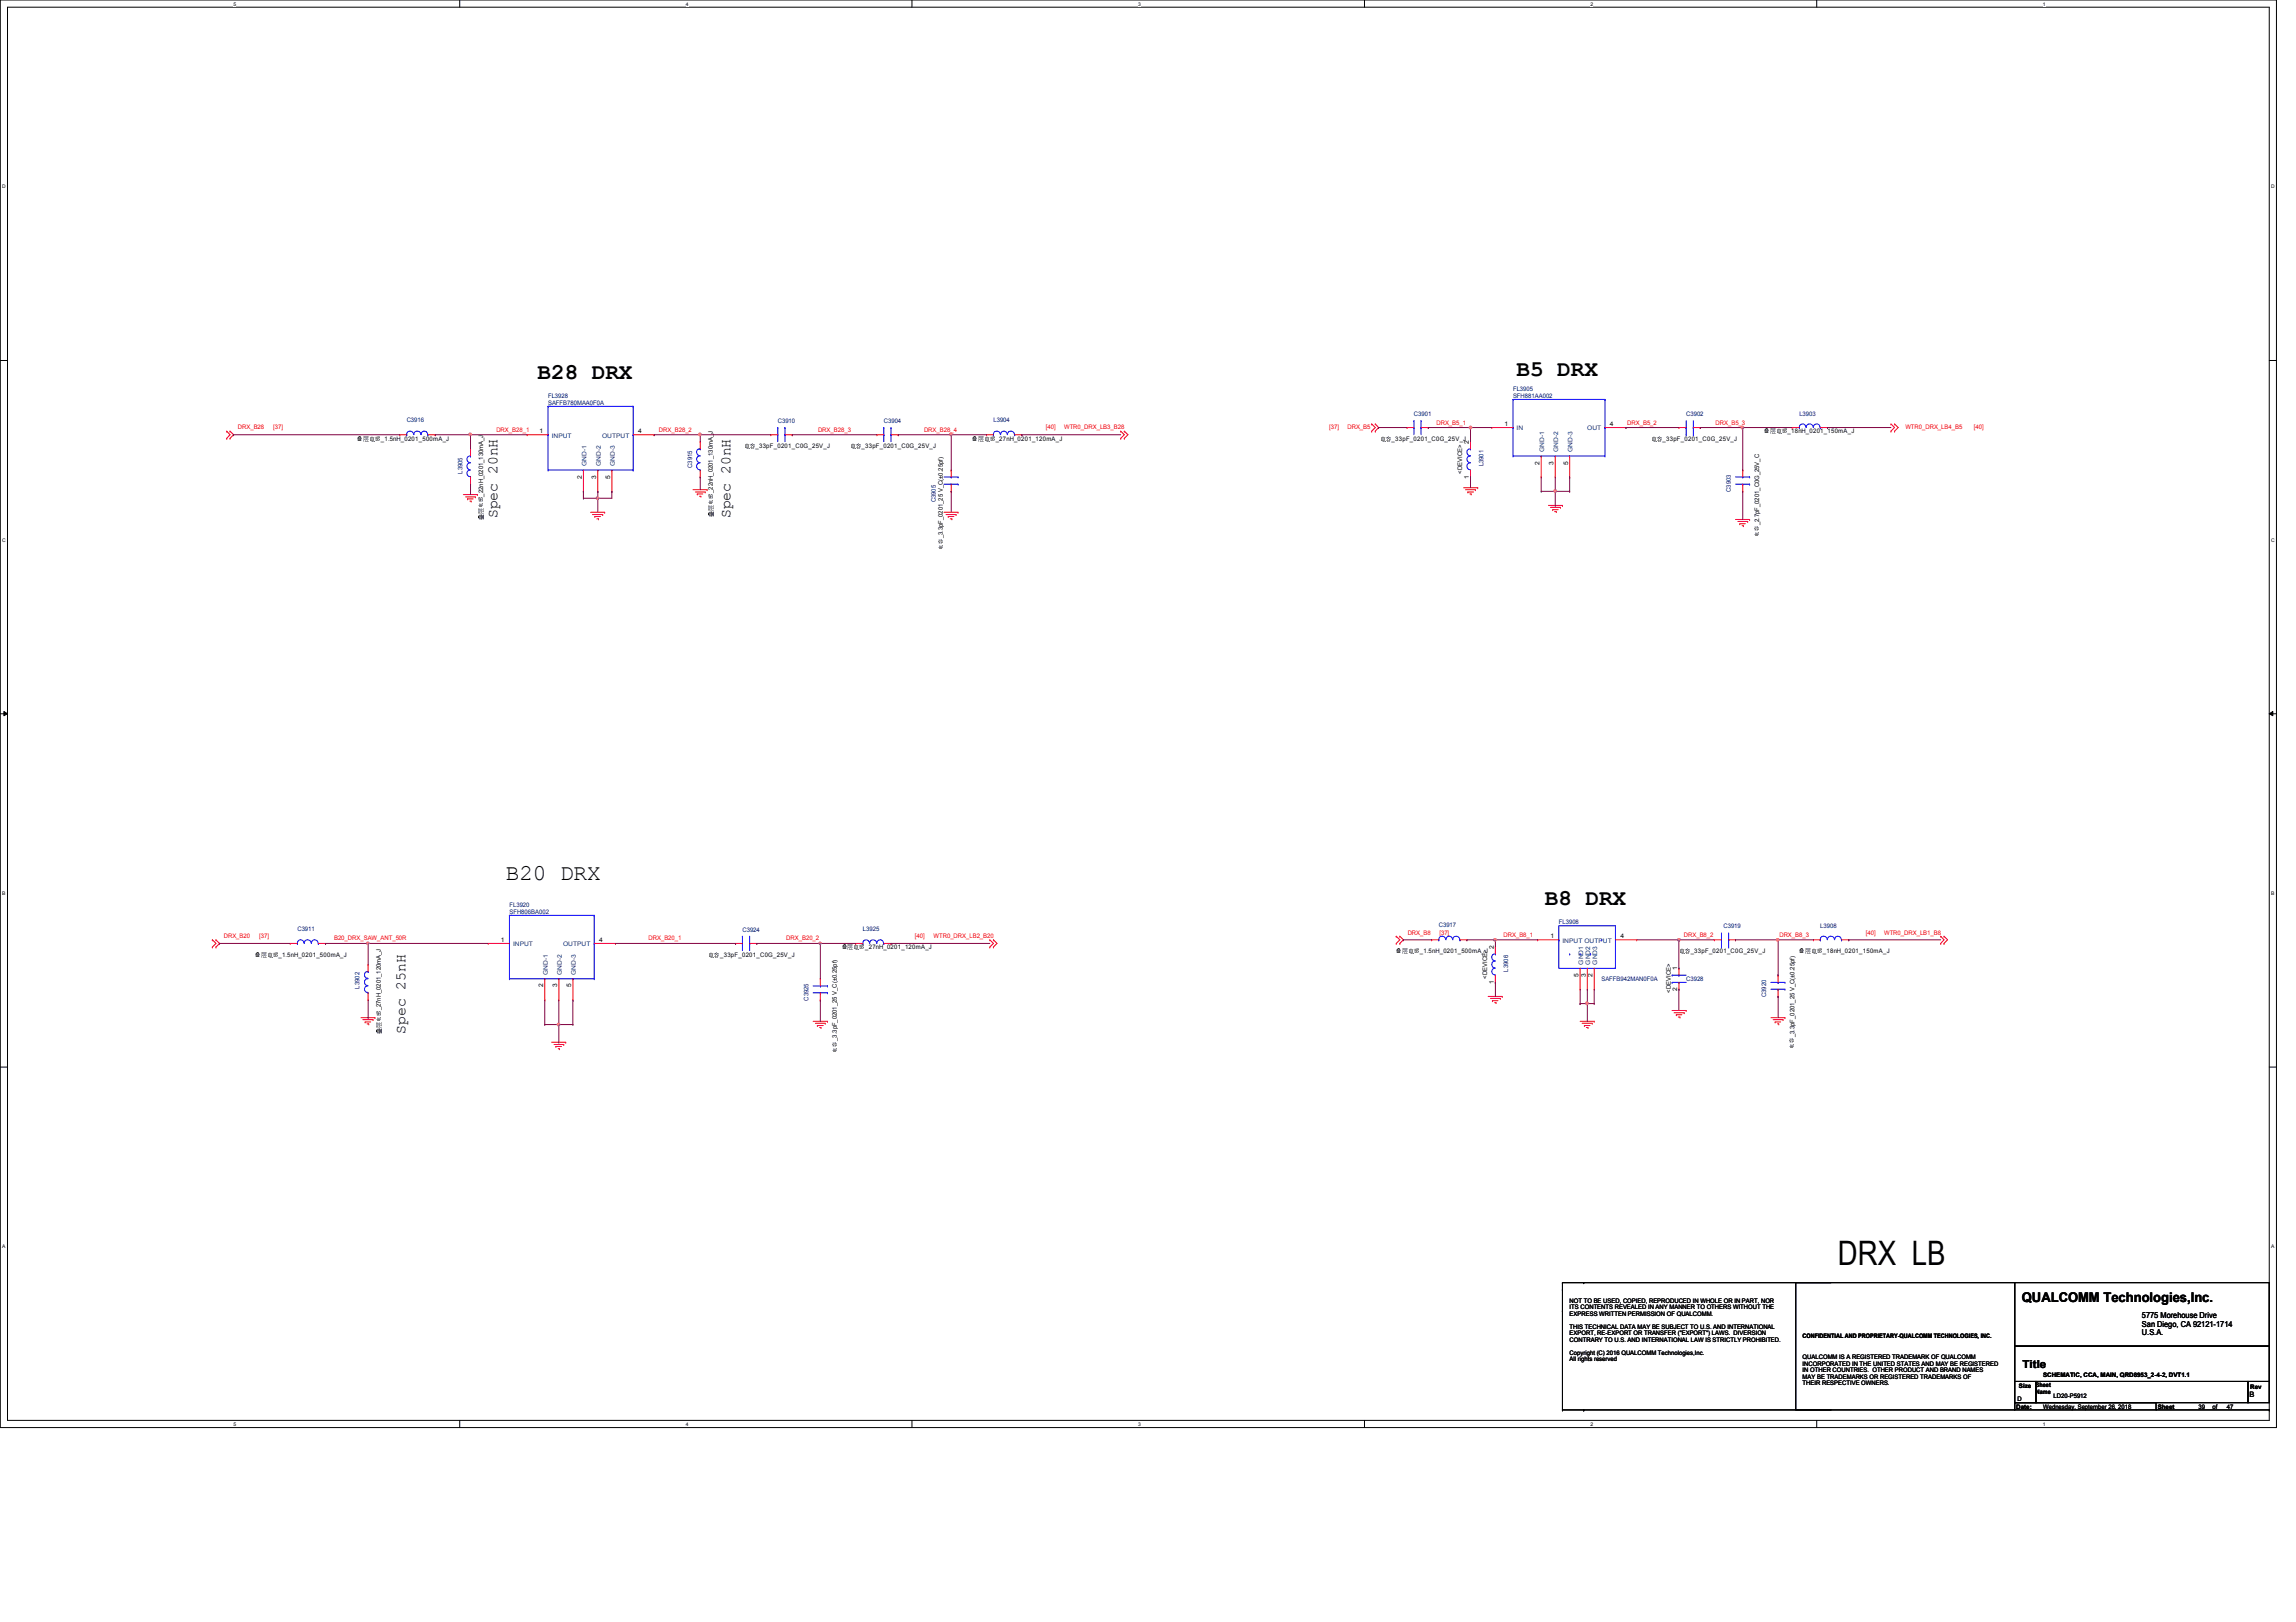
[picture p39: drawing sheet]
<svg xmlns="http://www.w3.org/2000/svg" width="297mm" height="210mm" viewBox="0 0 297 210" stroke-linecap="round" stroke-linejoin="round" font-family="sans-serif">
<defs><g id="words">
<text font-size="4.4" x="237.8" y="163.7">DRX LB</text>
<g font-size="2.9">
<text x="69.6" y="49.1">B28 DRX</text>
<text x="196.2" y="48.6">B5 DRX</text>
<text x="65.4" y="113.9">B20 DRX</text>
<text x="199.9" y="117.2">B8 DRX</text>
</g>
<g font-size="1.9">
<text x="64.3" y="67.1" transform="rotate(-90 64.3 67.1)">Spec 20nH</text>
<text x="94.5" y="67.1" transform="rotate(-90 94.5 67.1)">Spec 20nH</text>
<text x="52.4" y="133.8" transform="rotate(-90 52.4 133.8)">Spec 25nH</text>
</g>
<text font-size="1.7" x="261.6" y="168.5">QUALCOMM Technologies,Inc.</text>
<text font-size="1.4" x="261.7" y="177">Title</text>
<g font-size="1.1">
<text x="277.1" y="170.6">5775 Morehouse Drive</text>
<text x="277.1" y="171.7">San Diego, CA 92121-1714</text>
<text x="277.1" y="172.8">U.S.A.</text>
</g>
<text font-size="1" x="291" y="180.8">B</text>
<g font-size=".8" fill="#000080">
<text x="70.9" y="51.5">FL3928</text>
<text x="70.9" y="52.5">SAFFB780MAA0F0A</text>
<text x="182.9" y="53.8">C3901</text>
<text x="195.7" y="50.6">FL3905</text>
<text x="195.7" y="51.5">SFH881AA002</text>
<text x="218.1" y="53.8">C3902</text>
<text x="232.8" y="53.8">L3903</text>
<text x="52.6" y="54.7">C3916</text>
<text x="100.6" y="54.7">C3910</text>
<text x="114.3" y="54.7">C3904</text>
<text x="128.5" y="54.7">L3904</text>
<text x="59.8" y="61.3" transform="rotate(-90 59.8 61.3)">L3905</text>
<text x="89.5" y="60.5" transform="rotate(-90 89.5 60.5)">C3915</text>
<text x="121.1" y="65" transform="rotate(-90 121.1 65)">C3905</text>
<text x="191.9" y="60.4" transform="rotate(-90 191.9 60.4)">L3901</text>
<text x="223.9" y="63.7" transform="rotate(-90 223.9 63.7)">C3903</text>
<text x="65.9" y="117.3">FL3920</text>
<text x="65.9" y="118.3">SFH806BA002</text>
<text x="201.7" y="119.6">FL3908</text>
<text x="38.5" y="120.5">C3911</text>
<text x="96.1" y="120.6">C3924</text>
<text x="111.6" y="120.5">L3925</text>
<text x="186.1" y="120">C3917</text>
<text x="195.1" y="125.7" transform="rotate(-90 195.1 125.7)">L3906</text>
<text x="223" y="120.1">C3919</text>
<text x="235.5" y="120.1">L3908</text>
<text x="46.5" y="127.9" transform="rotate(-90 46.5 127.9)">L3902</text>
<text x="104.6" y="129.5" transform="rotate(-90 104.6 129.5)">C3925</text>
<text x="207.2" y="127">SAFFB942MAN0F0A</text>
<text x="218.1" y="127">C3928</text>
<text x="228.5" y="129" transform="rotate(-90 228.5 129)">C3920</text>
</g>
<g font-size=".8" fill="#f00">
<text x="30.8" y="55.5">DRX_B28</text>
<text x="35.3" y="55.5">[37]</text>
<text x="64.2" y="55.9">DRX_B28_1</text>
<text x="85.3" y="55.9">DRX_B28_2</text>
<text x="105.8" y="55.9">DRX_B28_3</text>
<text x="119.5" y="55.9">DRX_B28_4</text>
<text x="135.3" y="55.5">[40]</text>
<text x="137.7" y="55.5">WTR0_DRX_LB3_B28</text>
<text x="172" y="55.5">[37]</text>
<text x="174.3" y="55.5">DRX_B5</text>
<text x="185.8" y="54.9">DRX_B5_1</text>
<text x="210.5" y="54.9">DRX_B5_2</text>
<text x="222" y="54.9">DRX_B5_3</text>
<text x="246.5" y="55.5">WTR0_DRX_LB4_B5</text>
<text x="255.4" y="55.5">[40]</text>
<text x="29" y="121.4">DRX_B20</text>
<text x="33.5" y="121.4">[37]</text>
<text x="43.2" y="121.7">B20_DRX_SAW_ANT_50R</text>
<text x="83.9" y="121.7">DRX_B20_1</text>
<text x="101.7" y="121.7">DRX_B20_2</text>
<text x="118.4" y="121.4">[40]</text>
<text x="120.8" y="121.4">WTR0_DRX_LB2_B20</text>
<text x="182.1" y="120.9">DRX_B8</text>
<text x="186.2" y="120.9">[37]</text>
<text x="194.5" y="121.2">DRX_B8_1</text>
<text x="217.8" y="121.2">DRX_B8_2</text>
<text x="230.2" y="121.2">DRX_B8_3</text>
<text x="241.4" y="120.9">[40]</text>
<text x="243.8" y="120.9">WTR0_DRX_LB1_B8</text>
</g>
<g font-size=".8">
<text x="46.2" y="57">叠叠叠叠_1.5nH_0201_500mA_J</text>
<text x="69.8" y="56">1</text>
<text x="82.5" y="56">4</text>
<text x="96.2" y="57.9">叠电_33pF_0201_C0G_25V_J</text>
<text x="109.9" y="57.9">叠电_33pF_0201_C0G_25V_J</text>
<text x="125.8" y="57">叠叠叠叠_27nH_0201_120mA_J</text>
<text x="178.5" y="57">叠电_33pF_0201_C0G_25V_J</text>
<text x="190" y="57.4" transform="rotate(-90 190 57.4)">2</text>
<text x="194.6" y="55.1">1</text>
<text x="208.3" y="55.1">4</text>
<text x="213.6" y="57">叠电_33pF_0201_C0G_25V_J</text>
<text x="228.2" y="56.1">叠叠叠叠_18nH_0201_150mA_J</text>
<text x="62.5" y="64.3" transform="rotate(-90 62.5 64.3)">_22nH_0201_130mA_J</text>
<text x="62.5" y="65.8">叠</text>
<text x="62.5" y="65">叠</text>
<text x="75.3" y="61.9" transform="rotate(-90 75.3 61.9)">2</text>
<text x="77.1" y="61.9" transform="rotate(-90 77.1 61.9)">3</text>
<text x="78.9" y="61.9" transform="rotate(-90 78.9 61.9)">5</text>
<text x="92.2" y="63.8" transform="rotate(-90 92.2 63.8)">_22nH_0201_130mA_J</text>
<text x="92.2" y="65.3">叠</text>
<text x="92.2" y="64.6">叠</text>
<text x="189.2" y="61.3" transform="rotate(-90 189.2 61.3)">&lt;DEVICE&gt;</text>
<text x="190" y="61.9" transform="rotate(-90 190 61.9)">1</text>
<text x="199.2" y="60.1" transform="rotate(-90 199.2 60.1)">2</text>
<text x="201" y="60.1" transform="rotate(-90 201 60.1)">3</text>
<text x="202.9" y="60.1" transform="rotate(-90 202.9 60.1)">5</text>
<text x="62.5" y="67.3">叠</text>
<text x="62.5" y="66.5">叠</text>
<text x="92.2" y="66.8">叠</text>
<text x="92.2" y="66.1">叠</text>
<text x="122" y="69.7" transform="rotate(-90 122 69.7)">_3.3pF_0201_25 V_C(±0.25pf)</text>
<text x="122" y="71.2">叠</text>
<text x="122" y="70.4">电</text>
<text x="227.6" y="68" transform="rotate(-90 227.6 68)">_2.7pF_0201_C0G_25V_C</text>
<text x="227.6" y="69.5">叠</text>
<text x="227.6" y="68.7">电</text>
<text x="33" y="123.8">叠叠叠叠_1.5nH_0201_500mA_J</text>
<text x="64.8" y="121.9">1</text>
<text x="77.5" y="121.9">4</text>
<text x="91.6" y="123.8">叠电_33pF_0201_C0G_25V_J</text>
<text x="108.9" y="122.9">叠叠叠叠_27nH_0201_120mA_J</text>
<text x="180.6" y="123.3">叠叠叠叠_1.5nH_0201_500mA_J</text>
<text x="193.2" y="122.8" transform="rotate(-90 193.2 122.8)">2</text>
<text x="200.6" y="121.4">1</text>
<text x="209.6" y="121.4">4</text>
<text x="217" y="125.6" transform="rotate(-90 217 125.6)">1</text>
<text x="217.2" y="123.3">叠电_33pF_0201_C0G_25V_J</text>
<text x="232.8" y="123.3">叠叠叠叠_18nH_0201_150mA_J</text>
<text x="49.3" y="130.8" transform="rotate(-90 49.3 130.8)">_27nH_0201_120mA_J</text>
<text x="49.3" y="131.5">叠</text>
<text x="70.3" y="127.8" transform="rotate(-90 70.3 127.8)">2</text>
<text x="72.1" y="127.8" transform="rotate(-90 72.1 127.8)">3</text>
<text x="73.9" y="127.8" transform="rotate(-90 73.9 127.8)">5</text>
<text x="192.4" y="126.7" transform="rotate(-90 192.4 126.7)">&lt;DEVICE&gt;</text>
<text x="193.2" y="127.3" transform="rotate(-90 193.2 127.3)">1</text>
<text x="204.2" y="126.4" transform="rotate(-90 204.2 126.4)">5</text>
<text x="205.1" y="126.4" transform="rotate(-90 205.1 126.4)">3</text>
<text x="206" y="126.4" transform="rotate(-90 206 126.4)">2</text>
<text x="216.2" y="128.5" transform="rotate(-90 216.2 128.5)">&lt;DEVICE&gt;</text>
<text x="217" y="128.2" transform="rotate(-90 217 128.2)">2</text>
<text x="49.3" y="133.8">叠</text>
<text x="49.3" y="133.1">叠</text>
<text x="49.3" y="132.3">叠</text>
<text x="108.2" y="134.7" transform="rotate(-90 108.2 134.7)">_3.3pF_0201_25 V_C(±0.25pf)</text>
<text x="108.2" y="136.2">叠</text>
<text x="108.2" y="135.5">电</text>
<text x="232.2" y="134.2" transform="rotate(-90 232.2 134.2)">_3.3pF_0201_25 V_C(±0.25pf)</text>
<text x="232.2" y="135.8">叠</text>
<text x="232.2" y="135">电</text>
<text x="203.1" y="168.6">NOT TO BE USED, COPIED, REPRODUCED IN WHOLE OR IN PART, NOR</text>
<text x="203.1" y="169.4">ITS CONTENTS REVEALED IN ANY MANNER TO OTHERS WITHOUT THE</text>
<text x="203.1" y="170.3">EXPRESS WRITTEN PERMISSION OF QUALCOMM.</text>
<text x="203.1" y="172">THIS TECHNICAL DATA MAY BE SUBJECT TO U.S. AND INTERNATIONAL</text>
<text x="203.1" y="172.8">EXPORT, RE-EXPORT OR TRANSFER (&quot;EXPORT&quot;) LAWS. DIVERSION</text>
<text x="203.1" y="173.7">CONTRARY TO U.S. AND INTERNATIONAL LAW IS STRICTLY PROHIBITED.</text>
<text x="233.2" y="173.1">CONFIDENTIAL AND PROPRIETARY-QUALCOMM TECHNOLOGIES, INC.</text>
<text x="203.1" y="175.3">Copyright (C) 2016 QUALCOMM Technologies,Inc.</text>
<text x="203.1" y="176.2">All rights reserved</text>
<text x="233.2" y="175.9">QUALCOMM IS A REGISTERED TRADEMARK OF QUALCOMM</text>
<text x="233.2" y="176.7">INCORPORATED IN THE UNITED STATES AND MAY BE REGISTERED</text>
<text x="233.2" y="177.6">IN OTHER COUNTRIES. OTHER PRODUCT AND BRAND NAMES</text>
<text x="233.2" y="178.4">MAY BE TRADEMARKS OR REGISTERED TRADEMARKS OF</text>
<text x="233.2" y="179.3">THEIR RESPECTIVE OWNERS.</text>
<text x="261.2" y="179.6">Size</text>
<text x="263.4" y="179.5">Sheet</text>
<text x="264.3" y="178.2">SCHEMATIC, CCA, MAIN, QRD8953_2-4-2, DVT1.1</text>
<text x="291.1" y="179.7">Rev</text>
<text x="260.9" y="182.3">Date:</text>
<text x="261" y="181.4">D</text>
<text x="263.4" y="180.4">Name</text>
<text x="264.3" y="182.3">Wednesday, September 26, 2018</text>
<text x="265.7" y="180.9">LD20-P5912</text>
<text x="279.1" y="182.3">Sheet</text>
<text x="284.4" y="182.3">39</text>
<text x="286.3" y="182.3">of</text>
<text x="288.1" y="182.3">47</text>
</g>
<g font-size=".8" fill="#004080">
<text x="71.4" y="56.6">INPUT</text>
<text x="77.9" y="56.6">OUTPUT</text>
<text x="196.2" y="55.7">IN</text>
<text x="199.8" y="58.5" transform="rotate(-90 199.8 58.5)">GND-1</text>
<text x="201.6" y="58.5" transform="rotate(-90 201.6 58.5)">GND-2</text>
<text x="203.5" y="58.5" transform="rotate(-90 203.5 58.5)">GND-3</text>
<text x="205.4" y="55.7">OUT</text>
<text x="75.9" y="60.4" transform="rotate(-90 75.9 60.4)">GND-1</text>
<text x="77.7" y="60.4" transform="rotate(-90 77.7 60.4)">GND-2</text>
<text x="79.5" y="60.4" transform="rotate(-90 79.5 60.4)">GND-3</text>
<text x="66.4" y="122.5">INPUT</text>
<text x="72.9" y="122.5">OUTPUT</text>
<text x="202.1" y="122">INPUT OUTPUT</text>
<text x="204.8" y="124.8" transform="rotate(-90 204.8 124.8)">GND1</text>
<text x="205.7" y="124.8" transform="rotate(-90 205.7 124.8)">GND2</text>
<text x="206.6" y="124.8" transform="rotate(-90 206.6 124.8)">GND3</text>
<text x="70.9" y="126.2" transform="rotate(-90 70.9 126.2)">GND-1</text>
<text x="72.7" y="126.2" transform="rotate(-90 72.7 126.2)">GND-2</text>
<text x="74.5" y="126.2" transform="rotate(-90 74.5 126.2)">GND-3</text>
</g>
<g font-size=".6">
<text x="30.2" y=".7">5</text>
<text x="88.7" y=".7">4</text>
<text x="147.2" y=".7">3</text>
<text x="205.8" y=".7">2</text>
<text x="264.3" y=".7">1</text>
<text x=".3" y="24.4">D</text>
<text x="293.8" y="24.4">D</text>
<text x=".3" y="70.1">C</text>
<text x="293.8" y="70.1">C</text>
<text x=".3" y="115.8">B</text>
<text x="293.8" y="115.8">B</text>
<text x=".3" y="161.5">A</text>
<text x="293.8" y="161.5">A</text>
<text x="30.2" y="184.5">5</text>
<text x="88.7" y="184.5">4</text>
<text x="147.2" y="184.5">3</text>
<text x="205.8" y="184.5">2</text>
<text x="264.3" y="184.5">1</text>
</g>
</g></defs>
<path d="M0 0h294.5v184.7h-294.5zM1 .9h292.6v182.9h-292.6z" fill="none" stroke="#000" stroke-width=".13"/>
<g fill="#fff">
<path d="M30.2 .1h.4v.7h-.4z"/>
<path d="M30.2 183.9h.4v.8h-.4z"/>
</g>
<path d="M59.5 0v.9M59.5 183.8v.9" fill="none" stroke="#000" stroke-width=".13"/>
<g fill="#fff">
<path d="M88.7 .1h.4v.7h-.4z"/>
<path d="M88.7 183.9h.4v.8h-.4z"/>
</g>
<path d="M118 0v.9M118 183.8v.9" fill="none" stroke="#000" stroke-width=".13"/>
<g fill="#fff">
<path d="M147.2 .1h.4v.7h-.4z"/>
<path d="M147.2 183.9h.4v.8h-.4z"/>
</g>
<path d="M176.5 0v.9M176.5 183.8v.9" fill="none" stroke="#000" stroke-width=".13"/>
<g fill="#fff">
<path d="M205.8 .1h.3v.7h-.3z"/>
<path d="M205.8 183.9h.3v.8h-.3z"/>
</g>
<path d="M235 0v.9M235 183.8v.9" fill="none" stroke="#000" stroke-width=".13"/>
<g fill="#fff">
<path d="M264.3 .1h.3v.7h-.3z"/>
<path d="M264.3 183.9h.3v.8h-.3z"/>
<path d="M.3 23.8h.5v.7h-.5z"/>
<path d="M293.8 23.8h.5v.7h-.5z"/>
<path d="M.3 69.5h.5v.7h-.5z"/>
<path d="M293.8 69.5h.5v.7h-.5z"/>
</g>
<path d="M0 46.7h1M293.6 46.7h.9" fill="none" stroke="#000" stroke-width=".13"/>
<g fill="#fff">
<path d="M.3 115.2h.4v.8h-.4z"/>
<path d="M293.8 115.2h.5v.8h-.5z"/>
</g>
<path d="M0 92.4h1M.5 92.1l.5 .3-.5 .2zM293.6 92.4l.4-.3v.5zM293.6 92.4h.9" fill="none" stroke="#000" stroke-width=".13"/>
<path d="M.5 92.1l.5 .3-.5 .2zM293.6 92.4l.4-.3v.5z" fill="#000"/>
<g fill="#fff">
<path d="M.3 161h.4v.7h-.4z"/>
<path d="M293.8 161h.4v.7h-.4z"/>
</g>
<g fill="none" stroke="#000" stroke-width=".13">
<path d="M0 138.1h1M293.6 138.1h.9M202.1 169.6h.1M202.1 166h.1M202.1 166.9h.1M202.1 166h34.8M202.1 166v16.5M204.9 166h.1M232.3 166h28.3v16.5h-28.3zM260.6 166h33v8.2h-33zM260.6 174.2h33v4.6h-33zM260.6 178.8h2.8v2.7h-2.8z"/>
<path d="M263.4 178.8h27.4v2.7h-27.4zM290.8 178.8h2.8v2.7h-2.8zM202.1 182.5h.1M202.1 182.5h34.8M204.9 182.5h.1M260.6 181.5h18.3v1h-18.3zM278.9 182.5h14.7M293.6 182.5h.1"/>
</g>
<g fill="none" stroke="#f00" stroke-width=".13">
<path d="M29.3 56.7h.1M29.3 55.8h.1M29.3 55.8l.5 .5-.5 .4M29.8 55.8h.1M29.8 56.7h.1M29.8 55.8l.4 .5-.4 .4M51.7 56.3h.1M51.7 56.3h.9M55.4 56.3h.9M56.3 56.3h.1M60.9 58.1h.1M60.9 58.1v.9"/>
<path d="M68.2 56.3h.1M68.2 56.3h2.7M81.9 56.3h2.7M84.6 56.3h.1M90.6 57.1h.1M90.6 57.1v1M99.7 56.3h.1M99.7 56.3h.9M101.6 56.3h.9M102.5 56.3h.1M113.4 56.3h.1M113.4 56.3h.9"/>
<path d="M115.3 56.3h.9M116.2 56.3h.1M127.6 56.3h.1M127.6 56.3h.9M131.3 56.3h.9M132.2 56.3h.1M145 56.7h.1M145 55.8h.1M145 55.8l.5 .5-.5 .4M145.5 56.7h.1M145.5 55.8h.1M145.5 55.8l.4 .5-.4 .4"/>
<path d="M177.5 55.8h.1M177.5 54.9h.1M177.5 54.9l.4 .4-.4 .5M177.9 54.9h.1M177.9 55.8h.1M177.9 54.9l.4 .4-.4 .5M182 55.3h.1M182 55.3h.9M183.9 55.3h.9M184.8 55.3h.1M190.2 57.1h.1M190.2 57.1v1"/>
<path d="M193 55.3h.1M193 55.3h2.7M199.4 59v2.7M201.2 59v2.7M203.1 59v2.7M207.6 55.3h2.8M210.4 55.3h.1M217.2 55.3h.1M217.2 55.3h.9M219.1 55.3h.9M220 55.3h.1M231.9 55.3h.1"/>
<path d="M231.9 55.3h.9M235.5 55.3h.9M236.4 55.3h.1M244.6 55.8h.1M244.6 54.9h.1M244.6 54.9l.5 .4-.5 .5M245.1 55.8h.1M245.1 54.9h.1M245.1 54.9l.5 .4-.5 .5M59.9 64h1.9M60.2 64.3h1.3M60.5 64.6h.1"/>
<path d="M60.5 64.6h.7M60.8 64.9h.2M60.9 62.7h.1M60.9 61.7v1M61 64.9h.1M61.5 64.3h.1M61.8 64h.1M75.5 63.6h.1M75.5 60.8v2.8M76.4 66.3h1.8M76.7 66.6h1.3M77 66.8h.1"/>
<path d="M77 66.8h.7M77.2 67.1h.2M77.3 63.6h.1M77.3 60.8v2.8M77.4 67.1h.1M78 66.6h.1M78.2 66.3h.1M79.2 63.6h.1M79.2 60.8v2.8M89.7 63.4h1.8M90 63.7h1.2M90.2 63.9h.1"/>
<path d="M90.2 63.9h.7M90.5 64.2h.2M90.6 61.7h.1M90.6 60.8v.9M90.7 64.2h.1M91.2 63.7h.1M91.5 63.4h.1M122.1 66.3h1.8M122.4 66.6h1.3M122.7 66.8h.1M122.7 66.8h.7M122.9 67.1h.2"/>
<path d="M123.1 63.6h.1M123.1 60.8h.1M123.1 60.8v.9M123.1 62.7v.9M123.1 67.1h.1M123.7 66.6h.1M123.9 66.3h.1M189.4 63.1h1.8M189.6 63.4h1.3M189.9 63.7h.1M189.9 63.7h.7M190.2 63.9h.1"/>
<path d="M190.2 61.7h.1M190.2 60.8v.9M190.3 63.9h.1M190.9 63.4h.1M191.2 63.1h.1M199.4 61.7h.1M200.3 65.4h1.8M200.6 65.7h1.3M200.9 66h.1M200.9 66h.7M201.1 66.2h.2M201.2 61.7h.1"/>
<path d="M201.3 66.2h.1M201.9 65.7h.1M202.1 65.4h.1M203.1 61.7h.1M224.5 67.2h1.9M224.8 67.5h1.3M225.1 67.8h.1M225.1 67.8h.7M225.4 68h.1M225.5 63.6h.1M225.5 60.8h.1M225.5 60.8v.9"/>
<path d="M225.5 62.7v.9M225.5 68h.1M226.1 67.5h.1M226.4 67.2h.1M27.5 122.6h.1M27.5 121.6h.1M27.5 121.6l.4 .5-.4 .5M27.9 121.6h.1M27.9 122.6h.1M27.9 121.6l.5 .5-.5 .5M37.5 122.1h.1M37.5 122.1h1"/>
<path d="M41.2 122.1h.9M42.1 122.1h.1M46.7 131.7h1.8M46.9 132h1.4M47.2 132.2h.1M47.2 132.2h.8M47.5 132.5h.2M47.6 129.4h.1M47.6 124.8h.1M47.6 124.8v.9M47.6 128.5v.9M47.7 132.5h.1"/>
<path d="M48.3 132h.1M48.5 131.7h.1M63.2 122.1h.1M63.2 122.1h2.7M70.5 129.4h.1M70.5 126.7v2.7M71.4 134.9h1.8M71.7 135.2h1.2M71.9 135.4h.1M71.9 135.4h.7M72.2 135.7h.2M72.3 129.4h.1"/>
<path d="M72.3 126.7v2.7M72.4 135.7h.1M72.9 135.2h.1M73.2 134.9h.1M74.1 129.4h.1M74.1 126.7v2.7M76.9 122.1h2.7M79.6 122.1h.1M95.2 122.1h.1M95.2 122.1h.9M97 122.1h.9M97.9 122.1h.1"/>
<path d="M105.2 132.2h1.9M105.5 132.4h1.3M105.7 132.7h.1M105.7 132.7h.8M106 133h.2M106.1 129.4h.1M106.1 126.7h.1M106.1 126.7v.9M106.1 128.5v.9M106.2 133h.1M106.8 132.4h.1M107.1 132.2h.1"/>
<path d="M110.7 122.1h.1M110.7 122.1h.9M114.3 122.1h1M115.3 122.1h.1M128.1 122.6h.1M128.1 121.6h.1M128.1 121.6l.4 .5-.4 .5M128.5 122.6h.1M128.5 121.6h.1M128.5 121.6l.5 .5-.5 .5M180.6 122.1h.1M180.6 121.2h.1"/>
<path d="M180.6 121.2l.5 .4-.5 .5M181.1 121.2h.1M181.1 122.1h.1M181.1 121.2l.5 .4-.5 .5M185.2 121.6h.1M185.2 121.6h.9M188.9 121.6h.9M189.8 121.6h.1M192.5 128.9h1.8M192.8 129.2h1.3M193.1 129.5h.1M193.1 129.5h.7"/>
<path d="M193.4 129.8h.1M193.5 127.1h.1M193.5 122.6h.1M193.5 122.6v.8M193.5 126.2v.9M193.5 129.8h.1M194.1 129.2h.1M194.3 128.9h.1M198.9 121.6h.1M198.9 121.6h2.8M204.4 128h.1M204.4 132.2h1.8"/>
<path d="M204.4 125.3v2.7M204.7 132.4h1.3M205 132.7h.1M205 132.7h.7M205.2 133h.2M205.4 128h.1M205.4 125.3v2.7M205.4 133h.1M206 132.4h.1M206.2 132.2h.1M206.2 128h.1M206.2 125.3v2.7"/>
<path d="M209 121.6h2.7M211.7 121.6h.1M216.3 130.8h1.8M216.6 131.1h1.3M216.9 131.3h.1M216.9 131.3h.7M217.1 131.6h.2M217.2 125.3h.1M217.2 128h.1M217.2 125.3v.9M217.2 127.1v.9M217.3 131.6h.1"/>
<path d="M217.9 131.1h.1M218.1 130.8h.1M221.8 121.6h.1M221.8 121.6h.9M223.6 121.6h.9M224.5 121.6h.1M229.1 131.7h1.8M229.4 132h1.3M229.7 132.2h.1M229.7 132.2h.7M230 132.5h.1M230 128.9h.1"/>
<path d="M230 126.2h.1M230 126.2v.9M230 128v.9M230.1 132.5h.1M230.7 132h.1M230.9 131.7h.1M234.6 121.6h.1M234.6 121.6h.9M238.2 121.6h1M239.2 121.6h.1M251.1 122.1h.1M251.1 121.2h.1"/>
<path d="M251.1 121.2l.4 .4-.4 .5M251.5 122.1h.1M251.5 121.2h.1M251.5 121.2l.5 .4-.5 .5"/>
</g>
<g fill="none" stroke="#00f" stroke-width=".13">
<path d="M52.6 56.3h.1M53.5 56.2a.45 .45 0 0 0-.5-.4 .45 .45 0 0 0-.4 .5M54.4 56.2a.45 .45 0 0 0-.4-.4 .45 .45 0 0 0-.5 .5M55.3 56.2a.42 .42 0 0 0-.4-.4 .42 .42 0 0 0-.4 .5M55.4 56.3h.1M60.9 59h.1M60.9 59.9a.45 .45 0 0 0-.5 .4 .45 .45 0 0 0 .4 .5M60.9 59a.42 .42 0 0 0-.5 .4 .42 .42 0 0 0 .4 .5M70.9 56.3h.1M70.9 52.6h.1M70.9 52.6h11M70.9 52.6v8.2"/>
<path d="M81.9 56.3h.1M81.9 52.6h.1M81.9 52.6v8.2M90.6 58.1h.1M90.6 59.9a.45 .45 0 0 0-.5 .4 .45 .45 0 0 0 .4 .5M90.6 59a.42 .42 0 0 0-.5 .4 .42 .42 0 0 0 .4 .5M90.6 58.1a.45 .45 0 0 0-.5 .4 .45 .45 0 0 0 .4 .5M100.6 55.3h.1M100.6 56.3h.1M100.6 55.3v1.8M101.6 56.3h.1M101.6 55.3h.1"/>
<path d="M101.6 55.3v1.8M114.3 55.3h.1M114.3 56.3h.1M114.3 55.3v1.8M115.3 56.3h.1M115.3 55.3h.1M115.3 55.3v1.8M128.5 56.3h.1M129.4 56.2a.45 .45 0 0 0-.5-.4 .45 .45 0 0 0-.4 .5M130.3 56.2a.42 .42 0 0 0-.4-.4 .42 .42 0 0 0-.4 .5M131.2 56.2a.45 .45 0 0 0-.4-.4 .45 .45 0 0 0-.5 .5M131.3 56.3h.1"/>
<path d="M182.9 54.4h.1M182.9 55.3h.1M182.9 54.4v1.9M183.9 55.3h.1M183.9 54.4h.1M183.9 54.4v1.9M190.2 58.1h.1M190.2 59.9a.45 .45 0 0 0-.4 .4 .45 .45 0 0 0 .4 .5M190.2 59a.42 .42 0 0 0-.4 .4 .42 .42 0 0 0 .4 .5M190.2 58.1a.45 .45 0 0 0-.4 .4 .45 .45 0 0 0 .4 .5M195.7 55.3h.1M195.7 51.7h.1"/>
<path d="M195.7 59h.1M195.7 59h11.9M195.7 51.7h11.9M195.7 51.7v7.3M199.4 59h.1M201.2 59h.1M203.1 59h.1M207.6 55.3h.1M207.6 59h.1M207.6 51.7h.1M207.6 51.7v7.3M218.1 55.3h.1"/>
<path d="M218.1 56.3h.1M218.1 54.4v1.9M219.1 56.3h.1M219.1 55.3h.1M219.1 54.4v1.9M232.8 55.3h.1M233.6 55.3a.42 .42 0 0 0-.4-.4 .42 .42 0 0 0-.4 .4M234.6 55.3a.45 .45 0 0 0-.5-.5 .45 .45 0 0 0-.4 .5M235.5 55.3a.42 .42 0 0 0-.5-.4 .42 .42 0 0 0-.4 .4M235.5 55.3h.1M60.9 61.7h.1M60.9 60.8a.42 .42 0 0 0-.5 .4 .42 .42 0 0 0 .4 .5"/>
<path d="M70.9 60.8h.1M70.9 60.8h11M75.5 60.8h.1M77.3 60.8h.1M79.2 60.8h.1M81.9 60.8h.1M90.6 60.8h.1M122.1 62.7h1.8M122.1 61.7h1.8M123.1 62.7h.1M123.1 61.7h.1M123.9 62.7h.1"/>
<path d="M123.9 61.7h.1M190.2 60.8h.1M224.5 62.7h1.9M224.5 61.7h1.9M225.5 62.7h.1M225.5 61.7h.1M226.4 62.7h.1M226.4 61.7h.1M65.9 118.4h.1M65.9 118.4h11M65.9 118.4v8.3M76.9 118.4h.1"/>
<path d="M76.9 118.4v8.3M201.7 119.8h7.3v5.5h-7.3zM38.5 122.1h.1M39.3 122a.42 .42 0 0 0-.4-.4 .42 .42 0 0 0-.4 .5M40.3 122a.45 .45 0 0 0-.5-.4 .45 .45 0 0 0-.4 .5M41.1 122a.42 .42 0 0 0-.4-.4 .42 .42 0 0 0-.4 .5M41.2 122.1h.1M47.6 125.7h.1M47.6 128.5h.1M47.6 127.6a.4 .4 0 0 0-.4 .4 .4 .4 0 0 0 .4 .4M47.6 126.7a.45 .45 0 0 0-.5 .4 .45 .45 0 0 0 .5 .5v-.1M47.6 125.7a.45 .45 0 0 0-.5 .5 .45 .45 0 0 0 .5 .4"/>
<path d="M65.9 122.1h.1M65.9 126.7h.1M65.9 126.7h11M70.5 126.7h.1M72.3 126.7h.1M74.1 126.7h.1M76.9 122.1h.1M76.9 126.7h.1M96.1 121.2h.1M96.1 122.1h.1M96.1 121.2v1.8M97 122.1h.1"/>
<path d="M97 121.2h.1M97 121.2v1.8M105.2 128.5h1.9M105.2 127.6h1.9M106.1 128.5h.1M106.1 127.6h.1M107.1 128.5h.1M107.1 127.6h.1M111.6 122.1h.1M112.5 122a.42 .42 0 0 0-.5-.4 .42 .42 0 0 0-.4 .5M113.4 122a.45 .45 0 0 0-.5-.4 .45 .45 0 0 0-.4 .5M114.3 122a.42 .42 0 0 0-.4-.4 .42 .42 0 0 0-.5 .5"/>
<path d="M114.3 122.1h.1M186.1 121.6h.1M187 121.6a.45 .45 0 0 0-.4-.5 .45 .45 0 0 0-.5 .5M187.9 121.6a.42 .42 0 0 0-.4-.5 .42 .42 0 0 0-.4 .5M188.8 121.6a.45 .45 0 0 0-.4-.5 .45 .45 0 0 0-.4 .5M188.9 121.6h.1M193.5 123.4h.1M193.5 126.2h.1M193.5 125.3a.42 .42 0 0 0-.5 .4 .42 .42 0 0 0 .4 .5M193.5 124.4a.45 .45 0 0 0-.5 .4 .45 .45 0 0 0 .4 .5M193.5 123.4a.45 .45 0 0 0-.5 .5 .45 .45 0 0 0 .4 .4M201.7 121.6h.1"/>
<path d="M203.1 123.4h.1M204.4 123.4h.1M205.8 123.4h.1M207.2 121.6h.1M216.3 126.2h.1M216.3 127.1h.1M216.3 126.2h1.8M216.3 127.1h1.8M217.2 126.2h.1M217.2 127.1h.1M222.7 121.6h.1M222.7 122.6h.1"/>
<path d="M222.7 120.7v1.9M223.6 122.6h.1M223.6 121.6h.1M223.6 120.7v1.9M229.1 127.1h1.8M229.1 128h1.8M230 128h.1M230 127.1h.1M230.9 128h.1M230.9 127.1h.1M235.5 121.6h.1M236.4 121.6a.45 .45 0 0 0-.5-.5 .45 .45 0 0 0-.4 .5"/>
<path d="M237.3 121.6a.45 .45 0 0 0-.4-.5 .45 .45 0 0 0-.5 .5M238.2 121.6a.42 .42 0 0 0-.4-.5 .42 .42 0 0 0-.4 .5M238.2 121.6h.1"/>
</g>
<path d="M184.8 55.3h.1M184.8 55.3h8.2M190.2 55.3h.1M190.2 55.3v1.8" fill="none" stroke="#800040" stroke-width=".13"/>
<path d="M190.1 55.2h.3v.2h-.3z" fill-rule="evenodd" fill="#f0f"/>
<path d="M190.1 55.2h.3v.2h-.3z" fill="none" stroke="#f0f" stroke-width=".13"/>
<g fill="none" stroke="#800040" stroke-width=".13">
<path d="M210.4 55.3h.1M210.4 55.3h6.8M236.4 55.3h.1M236.4 55.3h8.2M190.2 61.7h.1M190.2 61.7v1.4M193.5 121.6h.1M193.5 127.1h.1M193.5 121.6h5.4M193.5 127.1v1.8M217.2 125.3h.1M217.2 121.6h.1"/>
<path d="M217.2 121.6h4.6M217.2 121.6v3.7"/>
</g>
<path d="M217.1 121.5h.2v.2h-.2z" fill-rule="evenodd" fill="#f0f"/>
<path d="M217.1 121.5h.2v.2h-.2z" fill="none" stroke="#f0f" stroke-width=".13"/>
<path d="M193.5 121.6h.1M193.5 121.6v1M217.2 128h.1M217.2 128v2.8" fill="none" stroke="#800040" stroke-width=".13"/>
<path d="M193.3 121.5h.2v.2h-.2z" fill-rule="evenodd" fill="#f0f"/>
<path d="M193.3 121.5h.2v.2h-.2z" fill="none" stroke="#f0f" stroke-width=".13"/>
<path d="M189.8 121.6h.1M189.8 121.6h3.7M224.5 121.6h.1M224.5 121.6h10.1M230 121.6h.1M230 126.2h.1M230 121.6v4.6M239.2 121.6h.1M239.2 121.6h11.9" fill="none" stroke="#800040" stroke-width=".13"/>
<path d="M229.9 121.5h.2v.2h-.2z" fill-rule="evenodd" fill="#f0f"/>
<path d="M229.9 121.5h.2v.2h-.2z" fill="none" stroke="#f0f" stroke-width=".13"/>
<path d="M220 55.3h.1M220 55.3h5.5v5.5M225.5 60.8h.1" fill="none" stroke="#800040" stroke-width=".13"/>
<path d="M225.3 55.2h.2v.2h-.2z" fill-rule="evenodd" fill="#f0f"/>
<path d="M225.3 55.2h.2v.2h-.2z" fill="none" stroke="#f0f" stroke-width=".13"/>
<path d="M225.5 55.3h.1M225.5 55.3h6.4M225.5 63.6h.1M225.5 63.6v3.6M97.9 122.1h.1M97.9 122.1h8.2M230 128.9h.1M230 128.9v2.8" fill="none" stroke="#800040" stroke-width=".13"/>
<path d="M106 122h.2v.2h-.2z" fill-rule="evenodd" fill="#f0f"/>
<path d="M106 122h.2v.2h-.2z" fill="none" stroke="#f0f" stroke-width=".13"/>
<path d="M60.9 56.3h.1M60.9 56.3h7.3M115.3 122.1h.1M115.3 122.1h12.8" fill="none" stroke="#800040" stroke-width=".13"/>
<path d="M60.7 56.1h.2v.2h-.2z" fill-rule="evenodd" fill="#f0f"/>
<path d="M60.7 56.1h.2v.2h-.2z" fill="none" stroke="#f0f" stroke-width=".13"/>
<path d="M84.6 56.3h.1M84.6 56.3h6M77.3 64.5h.1M77.3 63.6h.1M77.3 64.5h1.9M77.3 63.6v.9" fill="none" stroke="#800040" stroke-width=".13"/>
<path d="M77.2 64.3h.2v.3h-.2z" fill-rule="evenodd" fill="#f0f"/>
<path d="M77.2 64.3h.2v.3h-.2z" fill="none" stroke="#f0f" stroke-width=".13"/>
<g fill="none" stroke="#800040" stroke-width=".13">
<path d="M30.2 56.3h.1M30.2 56.3h21.5M56.3 56.3h.1M56.3 56.3h4.6M60.9 56.3h.1M60.9 56.3v1.8M90.6 56.3h.1M90.6 56.3h9.1M90.6 56.3v.8M102.5 56.3h.1M102.5 56.3h10.9M178.3 55.3h.1"/>
<path d="M178.3 55.3h3.7M60.9 62.7h.1M60.9 62.7v1.3M75.5 64.5h.1M75.5 63.6h.1M75.5 64.5h1.8M75.5 63.6v.9M77.3 64.5h.1M77.3 64.5v1.8M79.2 63.6h.1M79.2 63.6v.9M90.6 61.7h.1"/>
<path d="M90.6 61.7v1.7M106.1 122.1h.1M106.1 129.4h.1M106.1 122.1v4.6M106.1 129.4v2.8M106.1 122.1h4.6M181.6 121.6h.1M181.6 121.6h3.6"/>
</g>
<path d="M90.4 56.1h.3v.2h-.3z" fill-rule="evenodd" fill="#f0f"/>
<path d="M90.4 56.1h.3v.2h-.3z" fill="none" stroke="#f0f" stroke-width=".13"/>
<path d="M28.4 122.1h.1M28.4 122.1h9.1M47.6 122.1h.1M47.6 122.1v2.7M47.6 122.1h15.6" fill="none" stroke="#800040" stroke-width=".13"/>
<path d="M47.4 122h.3v.2h-.3z" fill-rule="evenodd" fill="#f0f"/>
<path d="M47.4 122h.3v.2h-.3z" fill="none" stroke="#f0f" stroke-width=".13"/>
<path d="M123.1 56.3v4.5M123.1 60.8h.1M42.1 122.1h.1M42.1 122.1h5.5M79.6 122.1h15.6M95.2 122.1h.1" fill="none" stroke="#800040" stroke-width=".13"/>
<path d="M122.9 56.1h.2v.2h-.2z" fill-rule="evenodd" fill="#f0f"/>
<path d="M122.9 56.1h.2v.2h-.2z" fill="none" stroke="#f0f" stroke-width=".13"/>
<g fill="none" stroke="#800040" stroke-width=".13">
<path d="M116.2 56.3h.1M116.2 56.3h11.4M123.1 56.3h.1M132.2 56.3h.1M132.2 56.3h12.8M123.1 63.6h.1M123.1 63.6v2.7M199.4 63.6h.1M199.4 61.7v1.9M199.4 63.6h1.8M201.2 63.6h.1M201.2 65.4h.1"/>
<path d="M201.2 61.7v3.7"/>
</g>
<path d="M201.1 63.4h.2v.3h-.2z" fill-rule="evenodd" fill="#f0f"/>
<path d="M201.1 63.4h.2v.3h-.2z" fill="none" stroke="#f0f" stroke-width=".13"/>
<path d="M201.2 63.6h1.9M203.1 63.6h.1M203.1 61.7h.1M203.1 61.7v1.9M70.5 132.6h.1M70.5 129.4v3.2M70.5 132.6h1.8M72.3 132.6h.1M72.3 134.9h.1M72.3 129.4v5.5" fill="none" stroke="#800040" stroke-width=".13"/>
<path d="M72.1 132.5h.3v.2h-.3z" fill-rule="evenodd" fill="#f0f"/>
<path d="M72.1 132.5h.3v.2h-.3z" fill="none" stroke="#f0f" stroke-width=".13"/>
<g fill="none" stroke="#800040" stroke-width=".13">
<path d="M47.6 131.7h.1M47.6 129.4v2.3M72.3 132.6h.1M72.3 132.6h1.8M74.1 132.6h.1M74.1 129.4v3.2M204.4 129.9h.1M204.4 128v1.9M204.4 129.9h1.8M205.4 129.9h.1M205.4 128v4.2M206.2 129.9h.1"/>
<path d="M206.2 128v1.9M211.7 121.6h5.5M217.2 121.6h.1"/>
</g>
<path d="M205.2 129.7h.2v.3h-.2z" fill-rule="evenodd" fill="#f0f"/>
<path d="M205.2 129.7h.2v.3h-.2z" fill="none" stroke="#f0f" stroke-width=".13"/>
<path d="M190.1 55.2h.3v.2h-.3z" fill-rule="evenodd" fill="#f0f"/>
<path d="M190.1 55.2h.3v.2h-.3z" fill="none" stroke="#f0f" stroke-width=".13"/>
<path d="M217.1 121.5h.2v.2h-.2z" fill-rule="evenodd" fill="#f0f"/>
<path d="M217.1 121.5h.2v.2h-.2z" fill="none" stroke="#f0f" stroke-width=".13"/>
<path d="M193.3 121.5h.2v.2h-.2z" fill-rule="evenodd" fill="#f0f"/>
<path d="M193.3 121.5h.2v.2h-.2z" fill="none" stroke="#f0f" stroke-width=".13"/>
<path d="M229.9 121.5h.2v.2h-.2z" fill-rule="evenodd" fill="#f0f"/>
<path d="M229.9 121.5h.2v.2h-.2z" fill="none" stroke="#f0f" stroke-width=".13"/>
<path d="M225.3 55.2h.2v.2h-.2z" fill-rule="evenodd" fill="#f0f"/>
<path d="M225.3 55.2h.2v.2h-.2z" fill="none" stroke="#f0f" stroke-width=".13"/>
<path d="M106 122h.2v.2h-.2z" fill-rule="evenodd" fill="#f0f"/>
<path d="M106 122h.2v.2h-.2z" fill="none" stroke="#f0f" stroke-width=".13"/>
<path d="M60.7 56.1h.2v.2h-.2z" fill-rule="evenodd" fill="#f0f"/>
<path d="M60.7 56.1h.2v.2h-.2z" fill="none" stroke="#f0f" stroke-width=".13"/>
<path d="M77.2 64.3h.2v.3h-.2z" fill-rule="evenodd" fill="#f0f"/>
<path d="M77.2 64.3h.2v.3h-.2z" fill="none" stroke="#f0f" stroke-width=".13"/>
<path d="M90.4 56.1h.3v.2h-.3z" fill-rule="evenodd" fill="#f0f"/>
<path d="M90.4 56.1h.3v.2h-.3z" fill="none" stroke="#f0f" stroke-width=".13"/>
<path d="M47.4 122h.3v.2h-.3z" fill-rule="evenodd" fill="#f0f"/>
<path d="M47.4 122h.3v.2h-.3z" fill="none" stroke="#f0f" stroke-width=".13"/>
<path d="M122.9 56.1h.2v.2h-.2z" fill-rule="evenodd" fill="#f0f"/>
<path d="M122.9 56.1h.2v.2h-.2z" fill="none" stroke="#f0f" stroke-width=".13"/>
<path d="M201.1 63.4h.2v.3h-.2z" fill-rule="evenodd" fill="#f0f"/>
<path d="M201.1 63.4h.2v.3h-.2z" fill="none" stroke="#f0f" stroke-width=".13"/>
<path d="M72.1 132.5h.3v.2h-.3z" fill-rule="evenodd" fill="#f0f"/>
<path d="M72.1 132.5h.3v.2h-.3z" fill="none" stroke="#f0f" stroke-width=".13"/>
<path d="M205.2 129.7h.2v.3h-.2z" fill-rule="evenodd" fill="#f0f"/>
<path d="M205.2 129.7h.2v.3h-.2z" fill="none" stroke="#f0f" stroke-width=".13"/>
<use href="#words"/>
</svg>
